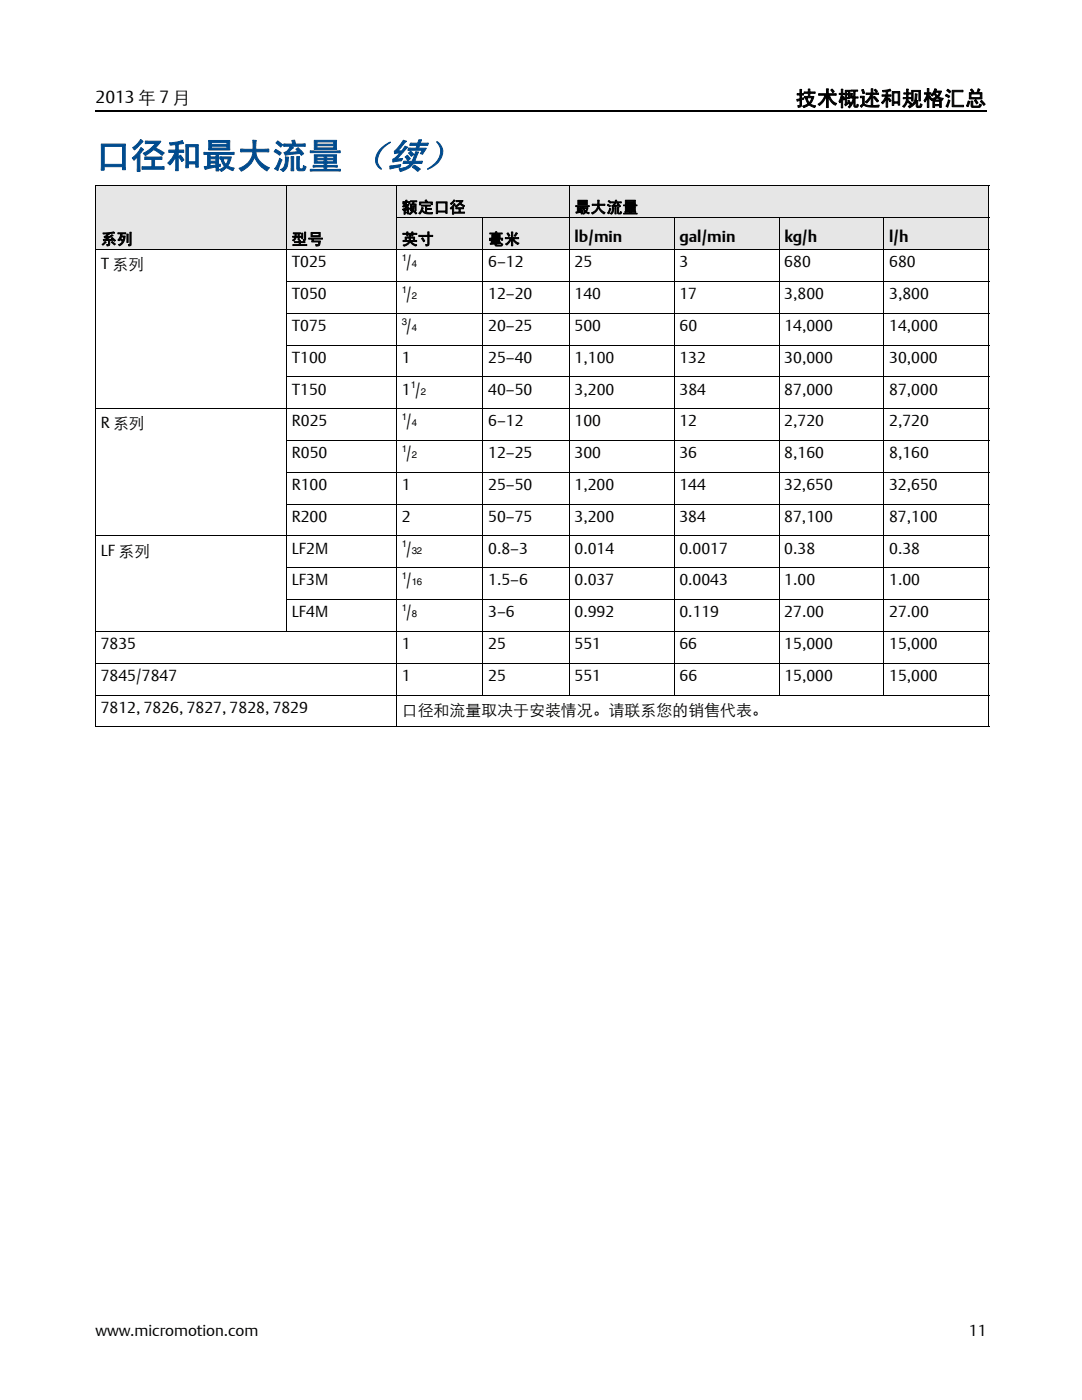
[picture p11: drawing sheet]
<svg xmlns="http://www.w3.org/2000/svg" width="216mm" height="279mm" viewBox="0 0 216 279" stroke-linecap="round" stroke-linejoin="round" font-family="sans-serif">
<defs><g id="words">
<text font-size="7" fill="#004b8e" x="19" y="33.6">口径和最大流量 （续）</text>
<text font-size="4.2" x="158.7" y="21.1">技术概述和规格汇总</text>
<text font-size="3.5" x="19" y="20.6">2013 年 7 月</text>
<g font-size="3.2">
<text x="80.2" y="42.5">额定口径</text>
<text x="114.7" y="42.5">最大流量</text>
<text x="20.1" y="53.8">T 系列</text>
<text x="20.1" y="48.8">系列</text>
<text x="58.2" y="53.3">T025</text>
<text x="58.2" y="48.8">型号</text>
<text x="80.2" y="48.8">英寸</text>
<text x="81" y="53.3">/</text>
<text x="97.4" y="53.3">6—12</text>
<text x="97.4" y="48.8">毫米</text>
<text x="114.6" y="53.3">25</text>
<text x="114.6" y="48.4">lb/min</text>
<text x="135.6" y="53.3">3</text>
<text x="135.6" y="48.4">gal/min</text>
<text x="156.5" y="53.3">680</text>
<text x="156.5" y="48.4">kg/h</text>
<text x="177.4" y="53.3">680</text>
<text x="177.4" y="48.4">l/h</text>
<text x="58.2" y="59.7">T050</text>
<text x="81" y="59.7">/</text>
<text x="97.4" y="59.7">12—20</text>
<text x="114.6" y="59.7">140</text>
<text x="135.6" y="59.7">17</text>
<text x="156.5" y="59.7">3,800</text>
<text x="177.4" y="59.7">3,800</text>
<text x="58.2" y="66">T075</text>
<text x="81" y="66">/</text>
<text x="97.4" y="66">20—25</text>
<text x="114.6" y="66">500</text>
<text x="135.6" y="66">60</text>
<text x="156.5" y="66">14,000</text>
<text x="177.4" y="66">14,000</text>
<text x="58.2" y="72.4">T100</text>
<text x="80.2" y="72.4">1</text>
<text x="97.4" y="72.4">25—40</text>
<text x="114.6" y="72.4">1,100</text>
<text x="135.6" y="72.4">132</text>
<text x="156.5" y="72.4">30,000</text>
<text x="177.4" y="72.4">30,000</text>
<text x="58.2" y="78.7">T150</text>
<text x="80.2" y="78.7">1 /</text>
<text x="97.4" y="78.7">40—50</text>
<text x="114.6" y="78.7">3,200</text>
<text x="135.6" y="78.7">384</text>
<text x="156.5" y="78.7">87,000</text>
<text x="177.4" y="78.7">87,000</text>
<text x="20.1" y="85.5">R 系列</text>
<text x="58.2" y="85.1">R025</text>
<text x="81" y="85.1">/</text>
<text x="97.4" y="85.1">6—12</text>
<text x="114.6" y="85.1">100</text>
<text x="135.6" y="85.1">12</text>
<text x="156.5" y="85.1">2,720</text>
<text x="177.4" y="85.1">2,720</text>
<text x="58.2" y="91.4">R050</text>
<text x="81" y="91.4">/</text>
<text x="97.4" y="91.4">12—25</text>
<text x="114.6" y="91.4">300</text>
<text x="135.6" y="91.4">36</text>
<text x="156.5" y="91.4">8,160</text>
<text x="177.4" y="91.4">8,160</text>
<text x="58.2" y="97.8">R100</text>
<text x="80.2" y="97.8">1</text>
<text x="97.4" y="97.8">25—50</text>
<text x="114.6" y="97.8">1,200</text>
<text x="135.6" y="97.8">144</text>
<text x="156.5" y="97.8">32,650</text>
<text x="177.4" y="97.8">32,650</text>
<text x="58.2" y="104.1">R200</text>
<text x="80.2" y="104.1">2</text>
<text x="97.4" y="104.1">50—75</text>
<text x="114.6" y="104.1">3,200</text>
<text x="135.6" y="104.1">384</text>
<text x="156.5" y="104.1">87,100</text>
<text x="177.4" y="104.1">87,100</text>
<text x="20.1" y="110.9">LF 系列</text>
<text x="58.2" y="110.5">LF2M</text>
<text x="81" y="110.5">/</text>
<text x="97.4" y="110.5">0.8—3</text>
<text x="114.6" y="110.5">0.014</text>
<text x="135.6" y="110.5">0.0017</text>
<text x="156.5" y="110.5">0.38</text>
<text x="177.4" y="110.5">0.38</text>
<text x="58.2" y="116.8">LF3M</text>
<text x="81" y="116.8">/</text>
<text x="97.4" y="116.8">1.5—6</text>
<text x="114.6" y="116.8">0.037</text>
<text x="135.6" y="116.8">0.0043</text>
<text x="156.5" y="116.8">1.00</text>
<text x="177.4" y="116.8">1.00</text>
<text x="58.2" y="123.2">LF4M</text>
<text x="81" y="123.2">/</text>
<text x="97.4" y="123.2">3—6</text>
<text x="114.6" y="123.2">0.992</text>
<text x="135.6" y="123.2">0.119</text>
<text x="156.5" y="123.2">27.00</text>
<text x="177.4" y="123.2">27.00</text>
<text x="20.1" y="129.5">7835</text>
<text x="80.2" y="129.5">1</text>
<text x="97.4" y="129.5">25</text>
<text x="114.6" y="129.5">551</text>
<text x="135.6" y="129.5">66</text>
<text x="156.5" y="129.5">15,000</text>
<text x="177.4" y="129.5">15,000</text>
<text x="20.1" y="135.9">7845/7847</text>
<text x="80.2" y="135.9">1</text>
<text x="97.4" y="135.9">25</text>
<text x="114.6" y="135.9">551</text>
<text x="135.6" y="135.9">66</text>
<text x="156.5" y="135.9">15,000</text>
<text x="177.4" y="135.9">15,000</text>
<text x="20.1" y="142.2">7812, 7826, 7827, 7828, 7829</text>
<text x="80.2" y="142.7">口径和流量取决于安装情况。请联系您的销售代表。</text>
<text x="19" y="266.7">www.micromotion.com</text>
<text x="193.3" y="266.7">11</text>
</g>
<g font-size="1.9">
<text x="80.2" y="52.1">1</text>
<text x="82.2" y="53.3">4</text>
<text x="80.2" y="58.4">1</text>
<text x="82.2" y="59.7">2</text>
<text x="80.2" y="64.8">3</text>
<text x="82.2" y="66">4</text>
<text x="82" y="77.5">1</text>
<text x="80.2" y="83.8">1</text>
<text x="83.9" y="78.7">2</text>
<text x="82.2" y="85.1">4</text>
<text x="80.2" y="90.2">1</text>
<text x="82.2" y="91.4">2</text>
<text x="80.2" y="109.2">1</text>
<text x="82.2" y="110.5">32</text>
<text x="80.2" y="115.6">1</text>
<text x="82.2" y="116.8">16</text>
<text x="80.2" y="121.9">1</text>
<text x="82.2" y="123.2">8</text>
</g>
</g></defs>
<path d="M19 22.2h177.8" fill="none" stroke="#000" stroke-width=".36"/>
<g fill="#e6e6e6">
<path d="M19 37.1h38.1v12.7h-38.1z"/>
<path d="M57.1 37.1h22v12.7h-22z"/>
<path d="M79.1 37.1h34.5v6.4h-34.5z"/>
<path d="M113.6 37.1h83.7v6.4h-83.7z"/>
<path d="M79.1 43.5h17.3v6.3h-17.3z"/>
<path d="M96.4 43.5h17.2v6.3h-17.2z"/>
<path d="M113.6 43.5h20.9v6.3h-20.9z"/>
<path d="M134.5 43.5h20.9v6.3h-20.9z"/>
<path d="M155.4 43.5h21v6.3h-21z"/>
<path d="M176.4 43.5h20.9v6.3h-20.9z"/>
</g>
<g fill="none" stroke="#000" stroke-width=".2">
<path d="M19 37.1h178.4M19 37.2v107.8M57.1 37v89.1M79.1 37v108.1M113.6 37v101.8M197.3 37.2v107.8M19 49.8h178.4M57.1 56.2h140.3M79 43.5h118.4M96.4 43.4v95.4M134.5 43.4v95.4M155.4 43.4v95.4"/>
<path d="M176.4 43.4v95.4M57.1 62.5h140.3M57.1 68.9h140.3M57.1 75.2h140.3M19 81.6h178.4M57.1 87.9h140.3M57.1 94.3h140.3M19 107h178.4M57.1 100.6h140.3M57.1 113.3h140.3M57.1 119.7h140.3M19 126h178.4"/>
<path d="M19 132.4h178.4M19 138.7h178.4M19 145.1h178.4"/>
</g>
<use href="#words"/>
</svg>
